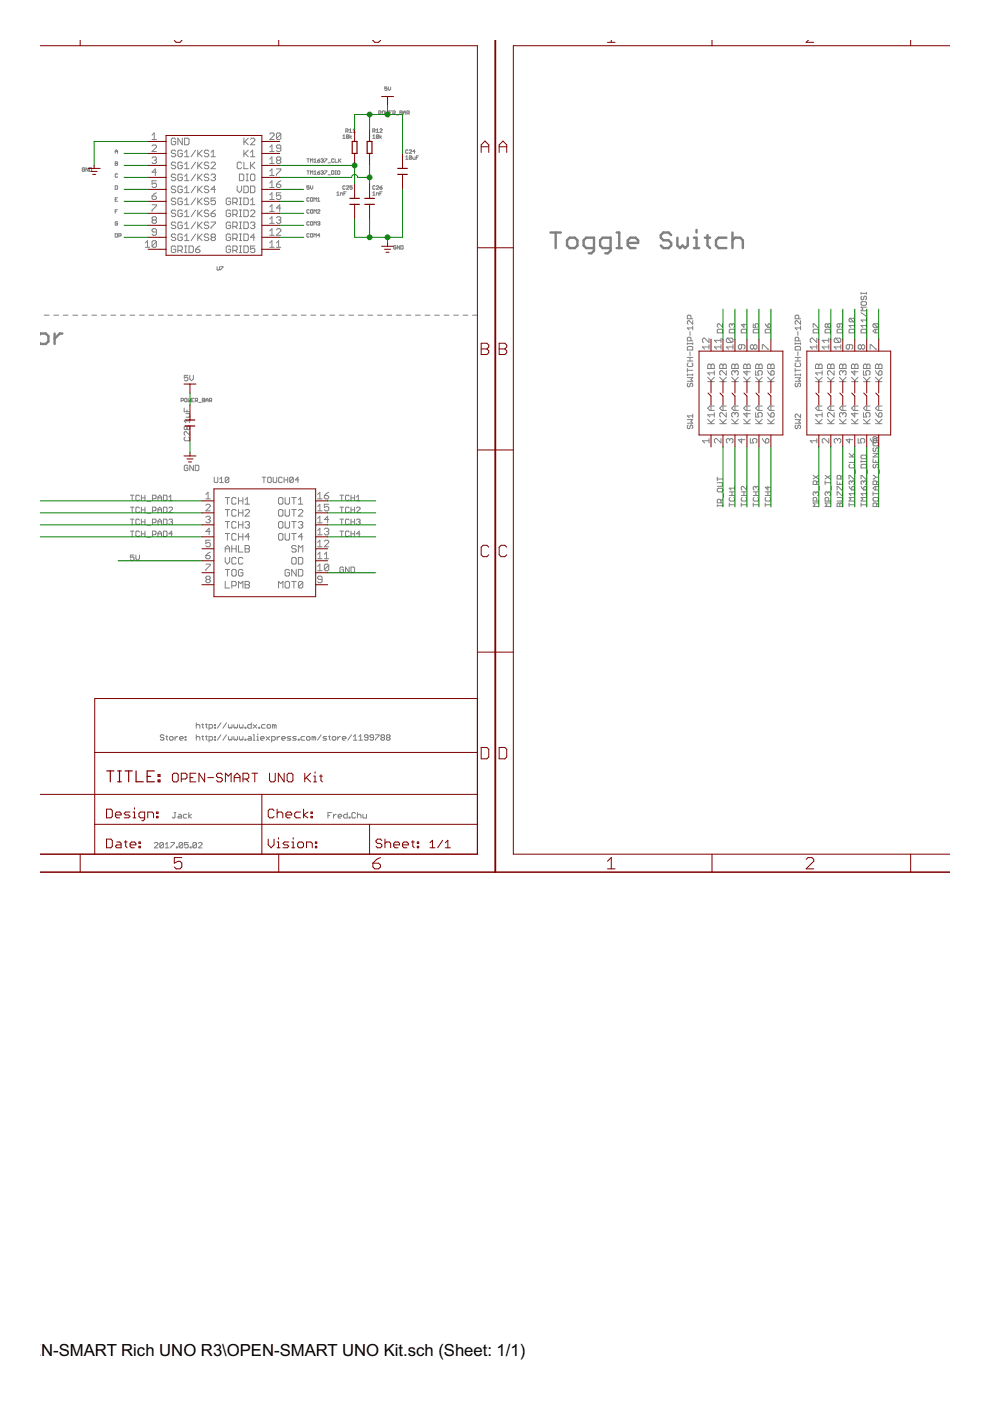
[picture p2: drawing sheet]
<svg xmlns="http://www.w3.org/2000/svg" width="210mm" height="297mm" viewBox="0 0 210 297" stroke-linecap="round" stroke-linejoin="round" font-family="sans-serif">
<defs><g id="words">
<text font-size="4" x=".3" y="287.5">\OPEN-SMART Rich UNO R3\OPEN-SMART UNO Kit.sch (Sheet: 1/1)</text>
</g></defs>
<g fill="none" stroke="#808080" stroke-width=".21">
<path d="M82.1 18.4h-.5v.4l.2-.1 .3 .1-.1 .4-.4-.2M82.3 18.4v.5l.3 .3 .2-.3v-.5M17.9 35.7l-.1-.1-.4 .1 .2 .6 .3-.1v-.3h-.2M18.7 35.6v.7l-.5-.7v.7M18.9 35.6l.5 .1-.1 .6h-.4zM24.4 32.1h.5M24.4 34.7h.4M24.4 39.4l.5 .1-.1 .6h-.4zM24.4 32.5v-.5l.3-.2 .2 .2v.5M24.4 34.3l.5 .1-.1 .7h-.4zM24.9 37l-.1-.1-.4 .1 .2 .6 .3-.1M32.2 28.7l.5-.5v1.4"/>
<path d="M32.2 29.6h1M32.2 31l.3-.3h.4l.3 .3v.2l-1 .9h1M32.2 33.5l.3-.2h.4l.3 .2-.3 .5M32.7 34h.2M32.9 34l.3 .2-.3 .5h-.4l-.3-.3M33.2 38.3h-1v.8l.5-.3 .5 .3v.4l-.3 .3h-.4l-.3-.3M33.2 36.5h-1l.7-.7v1.4M37.3 29.5l-.3-.2h-.4l-.3 .2v1l.3 .2h.4l.3-.2v-.5h-.5M37.3 32.1l-.3-.3h-.4l-.3 .3 .3 .4h.4l.3 .3-.3 .4h-.4l-.3-.2M37.3 34.6l-.3-.2h-.4l-.3 .2 .3 .5h.4l.3 .2-.3 .5h-.4l-.3-.3M37.3 37.1l-.3-.2h-.4l-.3 .2 .3 .5h.4l.3 .2-.3 .5h-.4l-.3-.2M37.3 39.7l-.3-.2h-.4l-.3 .2 .3 .5h.4l.3 .2-.3 .5h-.4l-.3-.3"/>
<path d="M38.7 29.3v1.4l-1-1.4v1.4M38.7 32.1l-.3-.3h-.4l-.3 .3v.9l.3 .2h.4l.3-.2v-.5h-.5M38.7 34.6l-.3-.2h-.4l-.3 .2v.9l.3 .3h.4l.3-.3v-.4h-.5M38.7 37.1l-.3-.2h-.4l-.3 .2v1l.3 .2h.4l.3-.2v-.5h-.5M38.7 39.7l-.3-.2h-.4l-.3 .2v.9l.3 .3h.4l.3-.3v-.4h-.5M39.1 29.3h.7l.3 .2v1l-.3 .2h-.7zM39.1 33.2h1M39.1 32.3l.5-.5v1.4M39.1 34.8l.5-.4v1.4M39.1 37.4l.5-.5v1.4M39.1 39.9l.5-.4v1.4M39.1 35.8h1"/>
<path d="M39.1 38.3h1M41.5 31.8l-1 1.4M41.5 34.4l-1 1.4M41.5 36.9l-1 1.4M41.5 39.5l-1 1.4M41.9 31.8v1.4M41.9 34.4v1.4M41.9 36.9v1.4M41.9 39.5v1.4M42.2 37.6l.7 .7M42.2 32.5l.7 .7M42.2 35.1l.7 .7"/>
<path d="M42.9 31.8l-1 1M42.9 34.4l-1 .9M42.9 36.9l-1 .9M42.9 39.5l-1 .9M44.3 34.6l-.3-.2h-.4l-.3 .4 .3 .3h.4l.3 .4-.3 .3h-.4l-.3-.3M44.3 32.1l-.3-.3h-.4l-.3 .5 .3 .2h.4l.3 .5-.3 .2h-.4l-.3-.2M44.3 39.7l-.3-.2h-.4l-.3 .4 .3 .3h.4l.3 .4-.3 .3h-.4l-.3-.3M44.3 37.1l-.3-.2h-.4l-.3 .5 .3 .2h.4l.3 .5-.3 .2h-.4l-.3-.2M44.7 34.6l.3-.2h.4l.3 .2v.2l-1 1h1M44.7 37.1l.3-.2h.4l.3 .2-.3 .5M44.7 33.2h1M44.7 32.3l.5-.5v1.4"/>
<path d="M45.2 37.6h.2M45.4 37.6l.3 .2-.3 .5h-.4l-.3-.2M50.3 39.5v.9l.5 .5 .4-.5v-.9M50.8 36.9h.7l.2 .2v1l-.2 .2h-.7zM51.2 34.6l-.2-.2h-.5l-.2 .2v.9l.2 .3h.5l.2-.3M51.7 34.4v1.4h.9M51.7 39.5h.7l.2 .2v.9l-.2 .3h-.7zM51.7 29.3v1.4M51.7 31.8v1.4M51.9 32.5l.7 .7M51.9 30l.7 .7M52.2 36.9h.4"/>
<path d="M52.2 38.3h.4M52.4 36.9v1.4M52.6 31.8l-.9 1M52.6 29.3l-.9 .9M53.1 29.5l.2-.2h.5l.2 .2v.3l-.9 .9h.9M53.1 33.2h.9M53.1 39.5h.7l.2 .2v.9l-.2 .3h-.7zM53.1 32.3l.5-.5v1.4M53.1 34.4v1.4M53.3 36.9h.5l.2 .2v1l-.2 .2h-.5l-.2-.2v-1zM53.3 35.1l.7 .7M54 34.4l-.9 .9"/>
<path d="M57.2 28.4l.2-.2h.5l.2 .2v.3l-.9 .9h.9M57.2 32.1h.9M57.2 34.7h.9M57.2 39.8h.9M57.2 31.2l.5-.5v1.4M57.2 33.7l.5-.4v1.4M57.2 36.3l.5-.5v1.4M57.2 38.8l.5-.5v1.5M57.2 37.2h.9M58.6 39.1h.7l.2 .4-.2 .3h-.5l-.2-.3zM58.6 35.8h.9v.2l-.9 1v.2M58.8 34l-.2-.3 .2-.4h.5l.2 .2-.2 .5"/>
<path d="M58.8 34h.5M58.8 34l-.2 .2 .2 .5h.5l.2-.3-.2-.4M59.5 28.4v1l-.2 .2h-.5l-.2-.2M59.5 31.4h-.7l-.2-.2 .2-.5h.5l.2 .3v.9l-.2 .2h-.5l-.2-.2M59.5 28.4l-.9 1M59.5 28.4l-.2-.2h-.5l-.2 .2v1M59.5 38.3l-.9 .8M65.1 33.7h.5M65.1 36.2h.5M65.3 33.7v.7M65.3 36.2v.8M65.6 39.4h-.5v.4l.2-.2 .3 .2-.2 .3-.3-.1"/>
<path d="M65.8 34.4v-.7l.3 .2 .2-.2v.7M65.8 37v-.8l.3 .2 .2-.2v.8M65.8 39.4v.5l.3 .2 .2-.2v-.5M66.6 34.4h.5M66.6 33.9l.2-.2v.7M66.6 36.4l.2-.2v.8M66.6 37h.5M67.3 34h.4l.1 .3-.4 .1zM67.3 36.6h.4l.1 .2-.4 .2zM67.8 33.7l-.5 .3M67.8 36.2l-.5 .4M68.1 33.8l.3-.1 .2 .1-.2 .2"/>
<path d="M68.1 36.3l.3-.1 .2 .1-.2 .3M68.3 34h.1M68.3 36.6h.1M68.4 34l.2 .2-.2 .2-.3-.1M68.4 36.6l.2 .1-.2 .3-.3-.2M68.8 33.7h.5l-.5 .7M68.8 36.2h.5l-.5 .8M69.6 34.5h.5M69.6 37.1h.5M70.3 36.2l.5 .1-.1 .7h-.4zM70.8 33.8l-.1-.1-.4 .1 .1 .6 .4-.1M71.1 33.7v.7h.4"/>
<path d="M71.1 36.2h.2M71.1 37h.2M71.2 36.2v.8M71.7 36.2l.4 .1-.2 .7-.3-.2zM71.8 33.7v.7M71.9 34l.4 .4M72.3 33.7l-.5 .5M72.7 28.8l.2-.2v.7M72.7 29.3h.5M73.2 39.5l-.1-.1-.4 .1 .1 .6 .4-.1M73.3 27.8l.5-.1-.1-.4h-.4v.8M73.4 39.5l.2-.1 .3 .1-.5 .6h.5"/>
<path d="M73.6 27.8l.2 .3M73.9 28.7l-.1 .6-.4-.1M73.9 28.7l-.3-.1-.2 .6M73.9 28.7l-.5 .5M74.1 27.6l.2-.3v.8M74.1 28.1h.5M74.2 28.6v.7M74.5 28.8l-.3 .3 .3 .2M74.7 39.4h-.5v.4l.2-.2 .3 .2-.2 .3-.3-.1M74.8 28.1h.5M74.8 27.6l.3-.3v.8M79 29.3h.5"/>
<path d="M79 28.8l.3-.2v.7M79 27.8l.5-.1-.1-.4h-.4v.8M79.3 27.8l.2 .3M79.5 39.5l-.1-.1-.4 .1v.5l.2 .1 .3-.1M79.8 39.5l.1-.1 .4 .1-.5 .6h.5M79.8 27.6l.2-.3v.8M79.8 28.1h.5M80.3 28.7l-.1 .6-.4-.1M80.3 28.7l-.4-.1-.1 .6M80.3 28.7l-.5 .5M80.3 24l.5-.1-.1-.4h-.4v.8M80.5 28.6v.7"/>
<path d="M80.5 39.8h.4l.1 .2-.3 .1zM80.5 27.5l.2-.2 .3 .2-.5 .6h.5M80.9 28.8l-.4 .3 .4 .2M81 39.4l-.5 .4M81.2 23.5l.4 .1-.2 .7-.3-.2zM81.8 23.5v.8l.3-.3 .2 .3v-.8M82.5 23.9h.3M83 23.5h-.5v.8h.5M83.3 24l.5-.1-.1-.4h-.4v.8M83.5 24l.3 .3M84.1 24.4h.4M84.8 23.5l.5 .1-.1 .7h-.4z"/>
<path d="M84.8 23.9h.4M85.6 23.9h.4M85.6 24.3v-.6l.2-.2 .2 .2v.6M86 33.3l.3-.3v.8M86 33.8h.5M86.3 24h.4l.1-.4-.5-.1v.8M86.5 31.9l-.1-.1-.4 .1v.5l.1 .1 .4-.1M86.6 24l.2 .3M86.8 31.9l.1-.1 .4 .1-.5 .6h.5M87.3 33.2l-.2 .6-.3-.1M87.3 33.2l-.4-.2-.1 .7M87.3 33.2l-.5 .5"/>
<path d="M87.5 33.3l.2 .5h.3v-.5M88 32.1h-.5l.4-.3v.7M88.3 33.4h.2M88.8 33h-.5v.8M24.4 42.3h.3M24.4 44.8h.3M24.4 49.6l.5 .1-.1 .6h-.4zM24.9 41.9h-.5v.8h.5M24.9 44.5h-.5v.7M24.9 47.1h-.5v.5l.4 .1 .1-.3h-.2M25.2 50h.3l.2-.3-.5-.1v.7M30.8 51.5l.5-.5v1.4"/>
<path d="M30.8 52.4h.9M32.2 41.6h.7l.3 .5-.3 .2h-.4l-.3-.2zM32.2 43.4h1v.2l-1 1v.2M32.5 46.7l-.3-.3 .3-.4h.4l.3 .2-.3 .5M32.5 46.7l-.3 .2 .3 .4h.4l.3-.2-.3-.4M32.5 46.7h.4M33.2 49.2h-.7l-.3-.2 .3-.5h.4l.3 .2v1l-.3 .2h-.4l-.3-.2M33.2 51.3v.9l-.3 .2h-.4l-.3-.2M33.2 51.3l-.3-.3h-.4l-.3 .3v.9M33.2 40.9l-1 .7M33.2 51.3l-1 .9M37.3 42.2l-.3-.2h-.4l-.3 .2 .3 .5h.4l.3 .2-.3 .5h-.4l-.3-.2"/>
<path d="M37.3 44.8l-.3-.3h-.4l-.3 .3 .3 .4h.4l.3 .3-.3 .4h-.4l-.3-.2M37.3 47.3l-.3-.2h-.4l-.3 .2 .3 .5h.4l.3 .2-.3 .5h-.4l-.3-.3M37.3 49.8l-.3-.2h-.4l-.3 .2 .3 .5h.4l.3 .2-.3 .5h-.4l-.3-.2M37.3 52.4l-.3-.2h-.4l-.3 .2v.9l.3 .3h.4l.3-.3v-.4h-.5M37.7 53.1h.7l.3-.2v-.5l-.3-.2h-.7v1.4M38.2 53.1l.5 .5M38.7 42.2l-.3-.2h-.4l-.3 .2v1l.3 .2h.4l.3-.2v-.5h-.5M38.7 44.8l-.3-.3h-.4l-.3 .3v.9l.3 .2h.4l.3-.2v-.5h-.5M38.7 47.3l-.3-.2h-.4l-.3 .2v.9l.3 .3h.4l.3-.3v-.4h-.5M38.7 49.8l-.3-.2h-.4l-.3 .2v1l.3 .2h.4l.3-.2v-.5h-.5M39.1 42.5l.5-.5v1.4M39.1 45l.5-.5v1.4"/>
<path d="M39.1 47.5l.5-.4v1.4M39.1 50.1l.5-.5v1.4M39.1 40.9h1M39.1 43.4h1M39.1 45.9h1M39.1 48.5h1M39.1 51h1M39.1 52.2h.5M39.1 53.6h.5M39.4 52.2v1.4M40.1 52.2h.7l.2 .2v.9l-.2 .3h-.7zM41.5 42l-1 1.4"/>
<path d="M41.5 44.5l-1 1.4M41.5 47.1l-1 1.4M41.5 49.6l-1 1.4M41.5 52.9h.7l.2 .4-.2 .3h-.5l-.2-.3zM41.9 42v1.4M41.9 44.5v1.4M41.9 47.1v1.4M41.9 49.6v1.4M42.2 40.2l.7 .7M42.2 42.7l.7 .7M42.2 45.2l.7 .7M42.2 47.8l.7 .7"/>
<path d="M42.2 50.3l.7 .7M42.4 52.2l-.9 .7M42.9 42l-1 .9M42.9 44.5l-1 1M42.9 47.1l-1 .9M42.9 49.6l-1 .9M44.3 42.2l-.3-.2h-.4l-.3 .5 .3 .2h.4l.3 .5-.3 .2h-.4l-.3-.2M44.3 44.8l-.3-.3h-.4l-.3 .5 .3 .2h.4l.3 .5-.3 .2h-.4l-.3-.2M44.3 47.3l-.3-.2h-.4l-.3 .4 .3 .3h.4l.3 .4-.3 .3h-.4l-.3-.3M44.3 49.8l-.3-.2h-.4l-.3 .5 .3 .2h.4l.3 .5-.3 .2h-.4l-.3-.2M44.7 45.2h.7l.3 .5-.3 .2h-.4l-.3-.2zM44.7 47.1h1v.2l-1 .9v.3"/>
<path d="M45 50.3l-.3-.2 .3-.5h.4l.3 .2-.3 .5M45 50.3l-.3 .2 .3 .5h.4l.3-.2-.3-.5M45 50.3h.4M45.7 42h-1v.7l.7-.2 .3 .2v.5l-.3 .2h-.4l-.3-.2M45.7 40.2h-1l.7-.7v1.4M45.7 44.5l-1 .7M46 56.5v.6l.1 .2 .4-.2v-.6M46.8 56.5h.5l-.5 .8M48.9 42.2l-.2-.2h-.5l-.2 .2v1l.2 .2h.5l.2-.2v-.5h-.5M48.9 44.8l-.2-.3h-.5l-.2 .3v.9l.2 .2h.5l.2-.2v-.5h-.5M48.9 49.8l-.2-.2h-.5l-.2 .2v1l.2 .2h.5l.2-.2v-.5h-.5M48.9 47.3l-.2-.2h-.5l-.2 .2v.9l.2 .3h.5l.2-.3v-.4h-.5"/>
<path d="M48.9 52.4l-.2-.2h-.5l-.2 .2v.9l.2 .3h.5l.2-.3v-.4h-.5M49.4 53.1h.7l.2-.2v-.5l-.2-.2h-.7v1.4M49.4 42.9h.7l.2-.2v-.5l-.2-.2h-.7v1.4M49.4 48h.7l.2-.2v-.5l-.2-.2h-.7v1.4M49.4 45.5h.7l.2-.3v-.4l-.2-.3h-.7v1.4M49.4 50.5h.7l.2-.2v-.5l-.2-.2h-.7v1.4M49.8 53.1l.5 .5M49.8 50.5l.5 .5M49.8 48l.5 .5M49.8 45.5l.5 .4M49.8 42.9l.5 .5M50.8 42h.4"/>
<path d="M50.8 43.4h.4M50.8 44.5h.4M50.8 45.9h.4M50.8 47.1h.4M50.8 48.5h.4M50.8 49.6h.4M50.8 51h.4M50.8 52.2h.4M50.8 53.6h.4M51 42v1.4M51 44.5v1.4M51 47.1v1.4"/>
<path d="M51 49.6v1.4M51 52.2v1.4M51.7 47.1h.7l.2 .2v.9l-.2 .3h-.7zM51.7 44.5h.7l.2 .3v.9l-.2 .2h-.7zM51.7 49.6h.7l.2 .2v1l-.2 .2h-.7zM51.7 42h.7l.2 .2v1l-.2 .2h-.7zM51.7 52.2h.7l.2 .2v.9l-.2 .3h-.7zM53.1 43.4h.9M53.1 44.8l.2-.3h.5l.2 .3v.2l-.9 .9h.9M53.1 47.3l.2-.2h.5l.2 .2-.2 .5M53.1 42.5l.5-.5v1.4M53.6 47.8h.2"/>
<path d="M53.8 47.8l.2 .2-.2 .5h-.5l-.2-.3M54 50.3h-.9l.7-.7v1.4M54 52.2h-.9v.7l.5-.3 .4 .3v.4l-.2 .3h-.5l-.2-.3M57.2 42.3h.9M57.2 47.3h.9M57.2 49.9h.9M57.2 52.4h.9M57.2 51.5l.5-.5v1.4M57.2 41.3l.5-.4v1.4M57.2 43.9l.5-.5v1.4M57.2 46.4l.5-.4v1.3M57.2 49l.5-.5v1.4"/>
<path d="M57.2 44.8h.9M58.6 46.2l.2-.2h.5l.2 .2-.2 .5M58.6 48.7l.2-.2h.5l.2 .2v.3l-.9 .9h.9M58.6 52.4h.9M58.6 51.5l.5-.5v1.4M59.1 46.7h.2M59.3 46.7l.2 .2-.2 .4h-.5l-.2-.2M59.5 44.1h-.9l.7-.7v1.4M59.5 40.9h-.9v.7l.5-.3 .4 .3v.5l-.2 .2h-.5l-.2-.2M65.6 42h-.5v.5l.1 .2 .4-.2M65.6 44.6h-.5v.5l.1 .1 .4-.1M65.6 47.1h-.5v.5h.5"/>
<path d="M65.6 49.7h-.5v.5h.5M65.8 42h.5l-.1 .7-.4-.2zM65.8 44.6h.5l-.1 .6-.4-.1zM65.8 49.7h.5l-.1 .6-.4-.1zM65.9 47l.4 .1-.1 .6-.4-.1zM66.6 42.7v-.8l.2 .3 .3-.3v.8M66.6 45.2v-.7l.2 .2 .3-.2v.7M66.6 47.7v-.7l.2 .2 .3-.2v.7M66.6 50.3v-.7l.2 .2 .3-.2v.7M67.3 42.7h.5M67.3 44.6h.5l-.5 .6h.5M67.3 47.1l.4-.1 .1 .1-.1 .3"/>
<path d="M67.3 42.2l.3-.3v.8M67.6 47.4h.1M67.7 47.4l.1 .1-.1 .2-.4-.1M67.8 49.9h-.5l.4-.3v.7M71.4 40.9l.3-.2v.7M71.4 41.4h.5M72.2 41.4v-.5l.5 .1v.4M72.9 41h.3M73.4 40.7h-.5v.7M79 40.9l.3-.2v.7M79 41.4h.5M79.8 41.4v-.5l.5 .1v.4"/>
<path d="M80.5 41h.3M81 40.7h-.5v.7M84 52.2h-.5l.1 .6 .4-.1v-.2h-.3M84.7 52.1v.7l-.5-.7v.7M85 52.1l.5 .1-.2 .6h-.3zM9.4 66.8h1M11.4 66.8h1M13.4 66.8h1M15.4 66.8h1.1M17.5 66.8h1M19.5 66.8h1M21.5 66.8h1"/>
<path d="M23.5 66.8h1M25.5 66.8h1M27.6 66.8h1M29.6 66.8h1M31.6 66.8h1M33.6 66.8h1M35.6 66.8h1M37.6 66.8h1.1M39.7 66.8h1M39.8 79.6h-.7v.6l.4-.2 .3 .2v.3l-.2 .2h-.3l-.2-.2M40.2 79.6v.7l.4 .4 .4-.4v-.7M41.7 66.8h1"/>
<path d="M43.7 66.8h1M45.7 66.8h1M47.7 66.8h1M49.7 66.8h1.1M51.8 66.8h1M53.8 66.8h1M55.8 66.8h1M57.8 66.8h1M59.8 66.8h1.1M61.9 66.8h1M63.9 66.8h1M65.9 66.8h1"/>
<path d="M67.9 66.8h1M69.9 66.8h1.1M71.9 66.8h1.1M74 66.8h1M76 66.8h1M78 66.8h1M80 66.8h1M82 66.8h1.1M84.1 66.8h1M86.1 66.8h1M88.1 66.8h1M90.1 66.8h1"/>
<path d="M92.1 66.8h1.1M94.1 66.8h1.1M96.2 66.8h1M98.2 66.8h1M100.2 66.8h1M145.7 72.7v.3M145.7 78.1v.8M145.7 79.3v.4M145.7 79.5h1.2M145.7 78.5h1.2M145.7 76.5h1.2M145.7 75.8h1.2"/>
<path d="M145.7 72.9h1.2M145.9 73.4h.8l.2 .2v.6h-1.2v-.6zM145.9 77l-.2 .2v.3l.2 .2h.8l.2-.2v-.3l-.2-.2M146.3 70.3v.8M146.3 74.6v.8M146.3 75.8v.7M146.5 67.6v-.6l-.2-.2h-.4l-.2 .2v.6h1.2M146.5 72.3v-.6l-.2-.2h-.4l-.2 .2v.6h1.2M146.9 68v.7l-.8-.7-.4 .2v.4l.2 .1M146.9 69.2v.7M146.9 72.7v.3M146.9 79.3v.4"/>
<path d="M146.9 69.5h-1.2l.4 .4M150.1 77.4l.2-.2 .4 .2 .5-.2 .2 .2v.7h-1.3zM150.1 80l.9 .9M150.3 71.7v.9l-.9-.9-.5 .2v.5l.3 .2M150.3 73.1v.9M150.3 73.6h-1.4l.5 .4M150.7 77.4v.7M151.4 78.6v.9M151.4 80l-.7 .7M151.4 79.1h-1.3l.4 .4M152.3 69.8h.7l.2 .2v.6h-1.1v-.6zM152.6 77.4l.2-.2 .5 .2 .5-.2 .2 .2v.7h-1.4z"/>
<path d="M152.6 80l.9 .9M152.9 71.7v.9M152.9 73.1v.9M152.9 73.6h-1.4l.4 .4M152.9 72.2h-1.4l.4 .4M153.2 68.6v.8l-.7-.8h-.2l-.2 .2v.4l.2 .2M153.3 77.4v.7M154 78.6v.9l-.9-.9-.5 .2v.5l.2 .2M154 80l-.7 .7M154.2 71.7l-.2 .2v.5l.2 .2h1M154.2 71.7h1l.2 .2v.5l-.2 .2M154.2 71.7l1 .9"/>
<path d="M154.8 69.8h.8l.2 .2v.6h-1.2v-.6zM155.1 77.4l.3-.2 .4 .2 .5-.2 .2 .2v.7h-1.4zM155.1 80l1 .9M155.2 68.8l-.2-.2-.4 .2v.4l.2 .2M155.2 68.8l.2-.2 .4 .2v.4l-.2 .2M155.2 68.8v.2M155.4 73.1v.9M155.4 73.6h-1.4l.5 .4M155.8 78.8l-.2-.2-.5 .2v.5l.3 .2M155.8 77.4v.7M155.8 78.8v.3M155.8 78.8l.3-.2 .4 .2v.5l-.2 .2"/>
<path d="M156.5 80l-.7 .7M157.2 73.1v.7l-.2 .2-.5-.2v-.5l.3-.2h.9l.2 .2v.5l-.2 .2M157.4 69.8h.7l.2 .2v.6h-1.1v-.6zM157.7 77.4l.2-.2 .5 .2 .4-.2 .3 .2v.7h-1.4zM157.7 80l.9 .9M157.7 68.6v.8l-.5-.6h1.1M158.4 77.4v.7M158.4 78.6v.9l-.7-.7h1.4M159.1 80l-.7 .7M159.7 68.6v.8h.6l-.2-.6 .2-.2h.4l.1 .2v.4l-.1 .2M159.8 73.3l-.2-.2-.5 .2v.5l.2 .2 .5-.2M159.8 73.3l.2-.2 .5 .2v.5l-.2 .2-.5-.2"/>
<path d="M159.8 73.3v.5M159.9 69.8h.8l.1 .2v.6h-1.1v-.6zM160.2 77.4l.2-.2 .5 .2 .5-.2 .2 .2v.7h-1.4zM160.2 78.6v.9h.7l-.2-.4 .2-.5h.5l.2 .2v.5l-.2 .2M160.2 80l.9 .9M160.9 77.4v.7M161.6 80l-.7 .7M161.6 74v-.9h.3l.9 .9h.2M162.2 68.6l.6 .8M162.4 69.8h.8l.2 .2v.6h-1.2v-.6zM162.8 77.4l.2-.2 .4 .2 .5-.2 .2 .2v.7h-1.3zM162.8 80l.9 .9"/>
<path d="M162.8 78.6l.6 .9M162.8 68.8l.4-.2 .2 .2v.4l-.2 .2h-.4zM163.4 78.8l.5-.2 .2 .2v.5l-.2 .2h-.5zM163.4 77.4v.7M164.1 80l-.7 .7M168.6 79.5h1.1M168.6 78.5h1.1M168.6 76.5h1.1M168.6 75.8h1.1M168.6 73.6l.2-.2h.7l.2 .2v.6h-1.1zM168.6 72.9h1.1M168.6 72.7v.3"/>
<path d="M168.6 78.1v.8M168.6 79.3v.4M168.8 77l-.2 .2v.3l.2 .2h.7l.2-.2v-.3l-.2-.2M169.2 70.3v.8M169.2 74.6v.8M169.2 75.8v.7M169.4 67.6v-.6l-.2-.2h-.4l-.2 .2v.6h1.1M169.4 72.3v-.6l-.2-.2h-.4l-.2 .2v.6h1.1M169.7 69.5h-1.1l.4 .4M169.7 68v.7l-.7-.7-.4 .2v.4l.2 .1M169.7 69.2v.7M169.7 72.7v.3"/>
<path d="M169.7 79.3v.4M172.4 69.4v-.8l1.1 .8M172.6 69.8h.8l.1 .2v.6h-1.1v-.6zM172.9 77.4l.2-.2 .5 .2 .5-.2 .2 .2v.7h-1.4zM172.9 80l.9 .9M173.2 73.6h-1.4l.5 .4M173.2 71.7v.9l-.9-.9-.5 .2v.5l.2 .2M173.2 73.1v.9M173.6 77.4v.7M174.3 79.1h-1.4l.5 .4M174.3 78.6v.9M174.3 80l-.7 .7"/>
<path d="M175.1 69.8h.8l.2 .2v.6h-1.2v-.6zM175.5 77.4l.2-.2 .4 .2 .5-.2 .2 .2v.7h-1.3zM175.5 80l.9 .9M175.5 68.8l-.2-.2-.4 .2v.4l.2 .2 .4-.2M175.5 68.8l.2-.2 .4 .2v.4l-.2 .2-.4-.2M175.5 68.8v.4M175.7 73.6h-1.4l.5 .4M175.7 72.2h-1.4l.5 .4M175.7 71.7v.9M175.7 73.1v.9M176.1 77.4v.7M176.8 78.6v.9l-.9-.9-.4 .2v.5l.2 .2"/>
<path d="M176.8 80l-.7 .7M177.1 71.7l-.2 .2v.5l.2 .2h.9M177.1 71.7h.9l.3 .2v.5l-.3 .2M177.1 71.7l.9 .9M177.7 69.8h.7l.2 .2v.6h-1.1v-.6zM178 77.4l.2-.2 .5 .2 .5-.2 .2 .2v.7h-1.4zM178 80l.9 .9M178.1 68.6v.6l-.2 .2-.4-.2v-.4l.2-.2h.7l.2 .2v.4l-.2 .2M178.3 73.6h-1.4l.4 .4M178.3 73.1v.9M178.7 78.8l-.2-.2-.5 .2v.5l.2 .2M178.7 78.8l.2-.2 .5 .2v.5l-.2 .2"/>
<path d="M178.7 77.4v.7M178.7 78.8v.3M179.4 80l-.7 .7M180.1 73.1v.7l-.2 .2-.5-.2v-.5l.2-.2h1l.2 .2v.5l-.2 .2M180.2 69.8h.8l.2 .2v.6h-1.2v-.6zM180.2 67.5l-.2 .2v.4l.2 .1h.8M180.2 67.5h.8l.2 .2v.4l-.2 .1M180.2 67.5l.8 .7M180.5 77.4l.3-.2 .4 .2 .5-.2 .2 .2v.7h-1.4zM180.5 80l1 .9M181.2 68.6v.8M181.2 69h-1.2l.4 .4"/>
<path d="M181.2 78.6v.9l-.7-.7h1.4M181.2 77.4v.7M181.9 80l-.7 .7M182.6 64.2l.2-.2h.7l.2 .2v.3l-.2 .2h-.7l-.2-.2zM182.6 62v.4M182.6 66.3l1.1 .8M182.6 62.2h1.1M182.6 73.3l-.2-.2-.5 .2v.5l.3 .2 .4-.2M182.6 73.3l.3-.2 .4 .2v.5l-.2 .2-.5-.2M182.6 73.3v.5M182.8 62.8l-.2 .2v.4l.2 .2 .3-.2v-.4l.2-.2 .4 .2v.4l-.2 .2M182.8 69.8h.7l.2 .2v.6h-1.1v-.6z"/>
<path d="M183.1 78.6v.9h.7l-.3-.4 .3-.5h.4l.3 .2v.5l-.3 .2M183.1 77.4l.2-.2 .5 .2 .4-.2 .3 .2v.7h-1.4zM183.1 80l.9 .9M183.7 62v.4M183.7 67.5v.7M183.7 68.6v.8M183.7 69h-1.1l.3 .4M183.7 67.9h-1.1l.3 .3M183.7 65.1h-1.1l.3 .4-.3 .4h1.1M183.8 77.4v.7M184.5 80l-.7 .7M184.5 74v-.9h.2l1 .9h.2"/>
<path d="M185.3 68.6h.8l.1 .2v.4l-.1 .2M185.3 68.6l-.2 .2v.4l.2 .2h.8M185.3 68.6l.8 .8M185.6 77.4l.2-.2 .5 .2 .5-.2 .2 .2v.7h-1.4zM185.6 80l.9 .9M185.6 78.6l.7 .9M185.7 69.8v.8M186.2 69.8h-.7l-.4 .4 .4 .4h.7M186.3 78.8l.5-.2 .2 .2v.5l-.2 .2h-.5zM186.3 77.4v.7M187 80l-.7 .7M38.4 85h.4l.1-.4-.5-.1v.7"/>
<path d="M39.1 86.5v.8h1.1M39.2 84.6l.1-.1 .3 .1-.1 .6-.3-.1zM39.2 92.7l-.1 .2v.3l.1 .3h.8l.2-.3v-.3l-.2-.2M39.4 87.7h.8v.6l-.2 .2h-.6M39.6 90.5l.2-.2 .4 .2v.4l-.2 .2-.4-.2M39.6 90.5l-.2-.2-.3 .2v.4l.1 .2 .4-.2M39.6 86.9v.4M39.6 90.5v.4M39.8 98.8l-.2-.2h-.3l-.2 .2v.8l.2 .2h.3l.2-.2v-.4h-.3M39.9 84.5v.7l.3-.2 .2 .2v-.7M40.2 89.2h-1.1l.3 .4M40.2 88.9v.7"/>
<path d="M40.2 91.5v.8l-.8-.8-.3 .2v.4l.1 .2M40.6 84.8h.3M41 98.6v1.2l-.8-1.2v1.2M41.1 84.5h-.5v.7h.5M41.4 85l.5-.2-.1-.3h-.4v.7M41.4 98.6h.6l.2 .2v.8l-.2 .2h-.6zM41.6 85l.3 .2M42.1 85.3h.5M42.9 84.5l.5 .1-.1 .6h-.4zM42.9 84.8h.4M43.6 84.8h.5M43.6 85.2v-.5l.3-.2 .2 .2v.5"/>
<path d="M44.4 85l.5-.2-.1-.3h-.4v.7M44.6 85l.3 .2M145.7 80.1h1.2l-.4 .4 .4 .3h-1.2M145.7 89h1.2l-.4 .3 .4 .4h-1.2M145.9 81.2l-.2 .2v.4l.2 .2 .4-.2v-.4l.2-.2 .4 .2v.4l-.2 .2M145.9 90.1l-.2 .2v.4l.2 .2 .4-.2v-.4l.2-.2 .4 .2v.4l-.2 .2M146.9 87.8v.8M146.9 88.2h-1.2l.4 .4M150.1 89.8h1.3M150.1 88.9l.9 .9M150.1 80.9h1.3M150.3 93.5h-1.4l.5 .4"/>
<path d="M150.3 93v.9M150.7 86.1v.9M151.4 88.9l-.7 .7M151.4 87.9h-1.3l.4 .5M151.4 87.5v.9M151.4 86.1h-.9l-.4 .5 .4 .4h.9M152.6 89.8h1.4M152.6 88.9l.9 .9M152.6 80.9h1.4M152.9 93v.9l-1-.9-.4 .2v.5l.2 .2M153.3 86.1v.9M154 86.1h-.9l-.5 .5 .5 .4h.9"/>
<path d="M154 87.5v.9l-.9-.9-.5 .2v.5l.2 .2M154 88.9l-.7 .7M154.7 93.2l-.2-.2-.5 .2v.5l.2 .2M154.7 93.2l.2-.2 .5 .2v.5l-.2 .2M154.7 93.2v.3M155.1 89.8h1.4M155.1 88.9l1 .9M155.1 80.9h1.4M155.8 87.7l-.2-.2-.5 .2v.5l.3 .2M155.8 87.7l.3-.2 .4 .2v.5l-.2 .2M155.8 86.1v.9M155.8 87.7v.2"/>
<path d="M156.5 86.1h-.9l-.5 .5 .5 .4h.9M156.5 88.9l-.7 .7M157.2 93v.9l-.7-.7h1.4M157.7 89.8h1.4M157.7 88.9l.9 .9M157.7 80.9h1.4M158.4 87.5v.9l-.7-.7h1.4M158.4 86.1v.9M159.1 86.1h-1l-.4 .5 .4 .4h1M159.1 88.9l-.7 .7M159.1 93v.9h.7l-.2-.4 .2-.5h.5l.2 .2v.5l-.2 .2M160.2 89.8h1.4"/>
<path d="M160.2 87.5v.9h.7l-.2-.5 .2-.4h.5l.2 .2v.5l-.2 .2M160.2 88.9l.9 .9M160.2 80.9h1.4M160.9 86.1v.9M161.6 86.1h-.9l-.5 .5 .5 .4h.9M161.6 88.9l-.7 .7M161.6 93l.7 .9M162.3 93.2l.5-.2 .2 .2v.5l-.2 .2h-.5zM162.8 89.8h1.3M162.8 88.9l.9 .9M162.8 87.5l.6 .9M162.8 80.9h1.3"/>
<path d="M163.4 87.7l.5-.2 .2 .2v.5l-.2 .2h-.5zM163.4 86.1v.9M164.1 86.1h-.9l-.4 .5 .4 .4h.9M164.1 88.9l-.7 .7M168.6 80.1h1.1l-.3 .4 .3 .3h-1.1M168.6 89h1.1l-.3 .3 .3 .4h-1.1M168.8 81.2l-.2 .2v.4l.2 .2 .4-.2v-.4l.2-.2 .3 .2v.4l-.2 .2M168.8 90.1l-.2 .2v.4l.2 .2 .4-.2v-.4l.2-.2 .3 .2v.4l-.2 .2M169.7 87.8v.8l-.7-.8h-.2l-.2 .2v.4l.2 .2M172.9 89.8h1.4M172.9 80.9h1.4M172.9 88.9l.9 .9"/>
<path d="M173.2 93.5h-1.4l.5 .4M173.2 93v.9M173.6 86.1v.9M174.3 87.9h-1.4l.5 .5M174.3 86.1h-.9l-.5 .5 .5 .4h.9M174.3 88.9l-.7 .7M174.3 87.5v.9M175.5 89.8h1.3M175.5 80.9h1.3M175.5 88.9l.9 .9M175.7 93v.9l-.9-.9-.5 .2v.5l.3 .2M176.1 86.1v.9"/>
<path d="M176.8 86.1h-.9l-.4 .5 .4 .4h.9M176.8 87.5v.9l-.9-.9-.4 .2v.5l.2 .2M176.8 88.9l-.7 .7M177.6 93.2l-.3-.2-.4 .2v.5l.2 .2M177.6 93.2l.2-.2 .5 .2v.5l-.3 .2M177.6 93.2v.3M178 89.8h1.4M178 80.9h1.4M178 88.9l.9 .9M178.7 87.7l-.2-.2-.5 .2v.5l.2 .2M178.7 87.7l.2-.2 .5 .2v.5l-.2 .2M178.7 86.1v.9"/>
<path d="M178.7 87.7v.2M179.4 86.1h-.9l-.5 .5 .5 .4h.9M179.4 88.9l-.7 .7M180 96.9h1.2M180 96.1l.8 .8M180.1 93v.9l-.7-.7h1.4M180.2 98.4l-.2 .2v.4l.2 .2h.8l.2-.2v-.4l-.2-.2M180.5 89.8h1.4M180.5 80.9h1.4M180.5 88.9l1 .9M181.2 97.3v.7h-1.2M181.2 96.1l-.6 .6"/>
<path d="M181.2 87.5v.9l-.7-.7h1.4M181.2 86.1v.9M181.4 99.6v.8M181.9 86.1h-.9l-.5 .5 .5 .4h.9M181.9 88.9l-.7 .7M181.9 93v.9h.7l-.2-.4 .2-.5h.5l.2 .2v.5l-.2 .2M182.6 98.6l.2-.2h.7l.2 .2v.6h-1.1zM182.6 97.7v.3M182.6 97.9h1.1M182.8 96.5h.7l.2 .2v.4l-.2 .2h-.7l-.2-.2v-.4zM183.1 89.8h1.4M183.1 87.5v.9h.7l-.3-.5 .3-.4h.4l.3 .2v.5l-.3 .2"/>
<path d="M183.1 80.9h1.4M183.1 88.9l.9 .9M183.7 97.7v.3M183.8 86.1v.9M183.9 99.6v.8M184.5 86.1h-1l-.4 .5 .4 .4h1M184.5 88.9l-.7 .7M184.5 93l.7 .9M185.1 97.3v.7h1.1v-.7M185.1 96.1h1.1l-1.1 .8h1.1M185.2 93.2l.5-.2 .2 .2v.5l-.2 .2h-.5zM185.3 98.4l-.2 .2v.4l.2 .2 .4-.2v-.4l.2-.2 .3 .2v.4l-.1 .2"/>
<path d="M185.3 94.9l-.2 .2v.4l.4 .2 .2-.2v-.4l.4-.2 .1 .2v.4l-.1 .2M185.3 93.8h.8l.1 .2v.3l-.1 .2h-.8l-.2-.2v-.3zM185.6 89.8h1.4M185.6 80.9h1.4M185.6 88.9l.9 .9M185.6 87.5l.7 .9M185.7 97.7v.3M185.9 93.4v-.6l-.2-.2h-.4l-.2 .2v.6h1.1M186.2 92.6l-.3 .4M186.3 87.7l.5-.2 .2 .2v.5l-.2 .2h-.5zM186.3 86.1v.9M186.4 99.6v.8"/>
<path d="M187 86.1h-.9l-.5 .5 .5 .4h.9M187 88.9l-.7 .7M27.6 112.6h.8M27.6 110.1h.8M27.6 107.5h.8M27.6 105h.8M28 105v1.1M28 107.5v1.2M28 110.1v1.1M28 112.6v1.1M28.4 117.7h-.8v.6l.4-.2 .4 .2v.3l-.2 .2h-.4l-.2-.2M28.8 117.7v.7l.4 .4 .4-.4v-.7"/>
<path d="M29.6 107.7l-.2-.2h-.4l-.2 .2v.8l.2 .2h.4l.2-.2M29.6 105.2l-.2-.2h-.4l-.2 .2v.7l.2 .2h.4l.2-.2M29.6 110.3l-.2-.2h-.4l-.2 .2v.7l.2 .2h.4l.2-.2M29.6 112.8l-.2-.2h-.4l-.2 .2v.8l.2 .1h.4l.2-.1M30 113.2h.7M30 110.6h.7M30 108.1h.7M30 105.6h.7M30 105v1.1M30 107.5v1.2M30 110.1v1.1M30 112.6v1.1"/>
<path d="M30.7 105v1.1M30.7 107.5v1.2M30.7 110.1v1.1M30.7 112.6v1.1M31.1 106.3h.8M31.1 108.9h.8M31.1 111.4h.8M31.1 113.9h.8M32.3 108.3h.6l.2-.2v-.4l-.2-.2h-.6v1.2M32.3 105.7h.6l.2-.1v-.4l-.2-.2h-.6v1.1M32.3 110.8h.6l.2-.2v-.3l-.2-.2h-.6v1.1M32.3 113.4h.6l.2-.2v-.4l-.2-.2h-.6v1.1"/>
<path d="M33.5 106.1v-.7l.4-.4 .3 .4v.7M33.5 108.7v-.8l.4-.4 .3 .4v.8M33.5 111.2v-.8l.4-.3 .3 .3v.8M33.5 113.7v-.7l.4-.4 .3 .4v.7M33.5 113.2h.7M33.5 110.6h.7M33.5 108.1h.7M33.5 105.6h.7M34.6 105h.6l.2 .2v.7l-.2 .2h-.6zM34.6 107.5h.6l.2 .2v.8l-.2 .2h-.6zM34.6 110.1h.6l.2 .2v.7l-.2 .2h-.6zM34.6 112.6h.6l.2 .2v.8l-.2 .1h-.6z"/>
<path d="M35.8 105.4l.4-.4v1.1M35.8 110.3l.2-.2h.4l.2 .2-.2 .3M35.8 107.7l.2-.2h.4l.2 .2v.2l-.8 .8h.8M35.8 106.1h.8M36.2 110.6h.2M36.4 110.6l.2 .2-.2 .4h-.4l-.2-.2M36.6 113.2h-.8l.6-.6v1.1M43.6 117.8h.7l.3 .4-.3 .3h-.4l-.3-.3zM43.6 119.6h1v.2l-1 1v.2M43.6 107.1l.3-.2h.4l.3 .2v.3l-1 .9h1M43.6 104.8l.5-.4v1.4M43.6 105.8h1"/>
<path d="M43.6 109.7l.3-.2h.4l.3 .2-.3 .5M44.1 110.2h.2M44.3 110.2l.3 .2-.3 .4h-.4l-.3-.2M44.6 114.5h-1v.7l.5-.2 .5 .2v.5l-.3 .2h-.4l-.3-.2M44.6 112.7h-1l.7-.7v1.4M44.6 117.1l-1 .7M45.4 101.2v.9l.2 .2h.4l.2-.2v-.9M46.6 102.3h.7M46.6 101.6l.4-.4v1.1M47.8 105.5h.9M47.8 108h.9M47.8 110.6h.9"/>
<path d="M47.8 113.1h.9M47.8 117.1v-1l.4-.4 .5 .4v1M47.8 118.2v.9l.4 .5 .5-.5v-.9M47.8 116.4h.9M48.2 105.5v1.4M48.2 108v1.4M48.2 110.6v1.4M48.2 113.1v1.4M48.5 101.4l-.2-.2h-.4l-.1 .2v.7M48.5 101.4v.7l-.2 .2h-.4l-.1-.2M48.5 101.4l-.7 .7M49.1 115.7v1.4"/>
<path d="M49.1 116.4h1M50.1 105.7l-.3-.2h-.4l-.3 .2v1l.3 .2h.4l.3-.2M50.1 108.3l-.3-.3h-.4l-.3 .3v.9l.3 .2h.4l.3-.2M50.1 110.8l-.3-.2h-.4l-.3 .2v.9l.3 .3h.4l.3-.3M50.1 113.3l-.3-.2h-.4l-.3 .2v1l.3 .2h.4l.3-.2M50.1 118.4l-.3-.2h-.4l-.3 .2v1l.3 .2h.4l.3-.2M50.1 115.7v1.4M50.6 105.5v1.4M50.6 108v1.4M50.6 110.6v1.4M50.6 113.1v1.4M50.6 115.7v1.4h.9"/>
<path d="M50.6 106.2h.9M50.6 108.7h.9M50.6 111.3h.9M50.6 113.8h.9M51.5 105.5v1.4M51.5 108v1.4M51.5 110.6v1.4M51.5 113.1v1.4M51.5 118.4l-.2-.2h-.5l-.2 .2v1l.2 .2h.5l.2-.2M52 115.7h.7l.2 .2-.2 .5 .2 .4-.2 .3h-.7zM52 106l.4-.5v1.4M52 106.9h.9"/>
<path d="M52 108.3l.2-.3h.5l.2 .3v.2l-.9 .9h.9M52 110.8l.2-.2h.5l.2 .2-.2 .5M52 116.4h.7M52.4 111.3h.3M52.7 111.3l.2 .2-.2 .5h-.5l-.2-.3M52.9 113.8h-.9l.7-.7v1.4M55.6 101.2h.7M56 101.2v1.1M56.7 101.4l.2-.2h.4l.2 .2v.7l-.2 .2h-.4l-.2-.2zM57.9 101.2v.9l.2 .2h.4l.2-.2v-.9M59.3 105.5h.5l.2 .2v1l-.2 .2h-.5l-.2-.2v-1zM59.3 108h.5l.2 .3v.9l-.2 .2h-.5l-.2-.2v-.9z"/>
<path d="M59.3 110.6h.5l.2 .2v.9l-.2 .3h-.5l-.2-.3v-.9zM59.3 113.1h.5l.2 .2v1l-.2 .2h-.5l-.2-.2v-1zM59.8 101.4l-.2-.2h-.3l-.2 .2v.7l.2 .2h.3l.2-.2M60.2 101.2v1.1M60.2 101.7h.8M60.5 105.5v1.2l.2 .2h.5l.2-.2v-1.2M60.5 108v1.2l.2 .2h.5l.2-.2v-1.2M60.5 110.6v1.1l.2 .3h.5l.2-.3v-1.1M60.5 113.1v1.2l.2 .2h.5l.2-.2v-1.2M61 101.2v1.1M61.8 105.5h1M61.8 118.4l.3-.2h.5l.2 .2v1l-.2 .2h-.5l-.3-.2z"/>
<path d="M61.8 108h1M61.8 110.6h1M61.8 113.1h1M62.2 101.4v.7l-.2 .2h-.4l-.2-.2M62.2 101.4l-.2-.2h-.4l-.2 .2v.7M62.2 101.4l-.8 .7M62.3 105.5v1.4M62.3 108v1.4M62.3 110.6v1.4M62.3 113.1v1.4M62.8 115.9l-.2-.2h-.5l-.3 .4 .3 .3h.5l.2 .4-.2 .3h-.5l-.3-.3M63.3 106.9h.9"/>
<path d="M63.3 108.3l.2-.3h.5l.2 .3v.2l-.9 .9h.9M63.3 110.8l.2-.2h.5l.2 .2-.2 .5M63.3 118.2h.7l.2 .2v1l-.2 .2h-.7zM63.3 117.1v-1.4l.4 .4 .5-.4v1.4M63.3 106l.4-.5v1.4M63.4 101.7h-.8l.6-.5v1.1M63.7 111.3h.3M64 111.3l.2 .2-.2 .5h-.5l-.2-.3M64.2 113.8h-.9l.7-.7v1.4M67.4 105.8h.9M67.4 108.3h.9M67.4 110.8h.9"/>
<path d="M67.4 115.9h.9M67.4 118.5h.9M67.4 107.4l.4-.5v1.4M67.4 109.9l.4-.4v1.3M67.4 104.8l.4-.4v1.4M67.4 112.5l.4-.5v1.4M67.4 115l.4-.5v1.4M67.4 117.5l.4-.4v1.4M67.4 113.4h.9M68.8 105.1h.7l.2 .4-.2 .3h-.5l-.2-.3zM68.8 114.8l.2-.3h.5l.2 .3v.2l-.9 .9h.9M68.8 118.5h.9"/>
<path d="M68.8 112.2l.2-.2h.5l.2 .2-.2 .5M68.8 117.5l.4-.4v1.4M69.2 112.7h.3M69.5 112.7l.2 .2-.2 .5h-.5l-.2-.2M69.7 106.9h-.9v.7l.4-.2 .5 .2v.5l-.2 .2h-.5l-.2-.2M69.7 110.2h-.9l.7-.7v1.3M69.7 119.8l-.2-.2h-.5l-.2 .2v1M69.7 119.8v1l-.2 .2h-.5l-.2-.2M69.7 119.8l-.9 1M69.7 104.4l-.9 .7M72.1 112.6h.7M72.1 110.1h.7"/>
<path d="M72.1 107.5h.7M72.1 105h.7M72.5 105v1.1M72.5 107.5v1.2M72.5 110.1v1.1M72.5 112.6v1.1M74 112.8l-.2-.2h-.4l-.1 .2v.8l.1 .1h.4l.2-.1M74 110.3l-.2-.2h-.4l-.1 .2v.7l.1 .2h.4l.2-.2M74 107.7l-.2-.2h-.4l-.1 .2v.8l.1 .2h.4l.2-.2M74 105.2l-.2-.2h-.4l-.1 .2v.7l.1 .2h.4l.2-.2M74.4 105v1.1M74.4 107.5v1.2"/>
<path d="M74.4 110.1v1.1M74.4 112.6v1.1M74.4 113.2h.8M74.4 110.6h.8M74.4 108.1h.8M74.4 105.6h.8M75.2 105v1.1M75.2 107.5v1.2M75.2 110.1v1.1M75.2 112.6v1.1M75.6 107.7l.2-.2h.4l.1 .2v.2l-.7 .8h.7M75.6 110.3l.2-.2h.4l.1 .2-.1 .3"/>
<path d="M75.6 105.4l.4-.4v1.1M75.6 106.1h.7M76 110.6h.2M76.2 110.6l.1 .2-.1 .4h-.4l-.2-.2M76.3 113.2h-.7l.6-.6v1.1M152.1 102.3h.9l.2 .2v.4l-.2 .2h-.9M152.1 101.6h1.1M152.1 103.7l.2-.2h.7l.2 .2v.4l-.2 .2h-.7l-.2-.2zM152.1 101.2v.7M152.1 107v.4M152.1 107.2h1.1M152.8 106.6v-.6l-.1-.1h-.4l-.2 .1v.6h1.1"/>
<path d="M153.2 107v.4M153.2 105.9l-.4 .3M153.4 104.7v.8M154.6 105.1h1.2M154.6 107h1.2M154.6 106.6v.8M154.6 104.3h1.2M154.8 105.5l-.2 .2v.3l.2 .2h.8l.2-.2v-.3l-.2-.2M155.2 104.3v.8M155.8 103.1v.8M155.8 103.5h-1.2l.4 .4M157.2 105.1h1.1"/>
<path d="M157.2 107h1.1M157.2 106.6v.8M157.2 104.3h1.1M157.4 105.5l-.2 .2v.3l.2 .2h.7l.2-.2v-.3l-.2-.2M157.7 104.3v.8M158.3 103.1v.8l-.8-.8h-.1l-.2 .2v.4l.2 .2M159.7 105.1h1.1M159.7 107h1.1M159.7 106.6v.8M159.7 104.3h1.1M159.9 105.5l-.2 .2v.3l.2 .2h.8l.1-.2v-.3l-.1-.2M160.3 103.3l.2-.2 .3 .2v.4l-.1 .2"/>
<path d="M160.3 103.3l-.2-.2-.4 .2v.4l.2 .2M160.3 103.3v.2M160.3 104.3v.8M162.2 105.1h1.2M162.2 107h1.2M162.2 106.6v.8M162.2 104.3h1.2M162.4 105.5l-.2 .2v.3l.2 .2h.8l.2-.2v-.3l-.2-.2M162.8 103.1v.8l-.6-.6h1.2M162.8 104.3v.8M172.4 100.8l1.1 .8M173 104.5l.2-.2 .3 .2v.4l-.1 .2"/>
<path d="M173 104.5l-.2-.2-.4 .2v.4l.2 .2M173 104.5v.2M173.2 106.2v-.5l-.2-.2h-.4l-.2 .2v.5h1.1M173.2 102.7v-.5l-.2-.2h-.4l-.2 .2v.5h1.1M173.5 106.6h-1.1l.4 .4-.4 .4h1.1M173.5 102l-.3 .3M173.5 100.8l-1.1 .8M173.7 103.1v.8M174.9 102v.7M174.9 102.3h1.2M174.9 100.8l1.2 .8M175.5 104.5l-.2-.2-.4 .2v.4l.2 .2"/>
<path d="M175.5 104.5l.2-.2 .4 .2v.4l-.2 .2M175.5 104.5v.2M175.7 106.2v-.5l-.2-.2h-.4l-.2 .2v.5h1.2M176.1 106.6h-1.2l.4 .4-.4 .4h1.2M176.1 100.8l-1.2 .8M176.3 103.1v.8M177.5 105.5h.9l.2 .2v.3l-.2 .2h-.9M177.5 102v.7h1.1v-.7M177.7 106.6l.4 .2 .3-.2 .2 .2v.6h-1.1v-.6zM178.1 102.3v.4M178.1 106.8v.6M178.2 101.6v-.6l-.1-.2h-.4l-.2 .2v.6h1.1"/>
<path d="M178.6 104.3v.8h-.2l-.7-.8h-.2v.8M178.6 103.1v.8h-.2l-.7-.8h-.2v.8M178.6 100.8l-.4 .4M180 101.6v-.8l1.2 .8M180 107h1.2M180 106.6v.8M180 103.1l.6 .8M180.6 102.2l-.2-.2-.4 .2v.3l.2 .2M180.6 102.2l.2-.2 .4 .2v.3l-.2 .2M180.6 103.3l.4-.2 .2 .2v.4l-.2 .2h-.4zM180.6 102.2v.1M181.2 105.5h-1.2l.4 .4-.4 .3h1.2"/>
<path d="M181.2 104.7h-1.2l.4 .4M181.2 104.3v.8M182.6 107h1.1M182.6 101.6v-.8l1.1 .8M182.6 106.6v.8M182.6 103.1l.5 .8M183.1 102.2l-.2-.2-.3 .2v.3l.2 .2M183.1 102.2l.2-.2 .4 .2v.3l-.2 .2M183.1 103.3l.4-.2 .2 .2v.4l-.2 .2h-.4zM183.1 102.2v.1M183.7 105.5h-1.1l.3 .4-.3 .3h1.1M183.7 104.7h-1.1l.3 .4"/>
<path d="M183.7 104.3v.8M185.1 104.7h1.1M185.1 100.8l.6 .4M185.1 104.3v.8M185.3 105.5h.8l.1 .2v.3l-.1 .2h-.8l-.2-.2v-.3zM185.7 101.2h.5M185.7 101.2l-.6 .4M185.7 103.1v.8M185.9 107.4v-.6l-.2-.2h-.4l-.2 .2v.6h1.1M185.9 102.7v-.5l-.2-.2h-.4l-.2 .2v.5h1.1M186.2 103.1h-.7l-.4 .4 .4 .4h.7M186.2 106.6l-.3 .4"/>
<path d="M186.2 102l-.3 .3M43.9 122.9l-.3-.3 .3-.4h.4l.3 .2-.3 .5M43.9 122.9l-.3 .2 .3 .4h.4l.3-.2-.3-.4M43.9 122.9h.4M47.8 123.3v1.4h.9M47.8 120.7h.9M48.2 120.7v1.4M49.1 124.2h.7l.3-.2v-.5l-.3-.2h-.7v1.4M49.4 120.7h.4l.3 .3v.9l-.3 .2h-.4l-.3-.2v-.9zM50.6 124.7v-1.4l.4 .4 .5-.4v1.4M51.5 121l-.2-.3h-.5l-.2 .3v.9l.2 .2h.5l.2-.2v-.5h-.5M52 123.3h.7l.2 .2-.2 .5 .2 .4-.2 .3h-.7z"/>
<path d="M52 124h.7M59.1 124.7v-1.4l.4 .4 .5-.4v1.4M60.5 123.5l.2-.2h.5l.2 .2v.9l-.2 .3h-.5l-.2-.3zM61.4 121l-.2-.3h-.5l-.2 .3v.9l.2 .2h.5l.2-.2v-.5h-.5M61.8 123.3h1M62.3 123.3v1.4M62.8 120.7v1.4l-1-1.4v1.4M63.3 120.7h.7l.2 .3v.9l-.2 .2h-.7zM64.2 123.5v.9l-.2 .3h-.5l-.2-.3M64.2 123.5l-.2-.2h-.5l-.2 .2v.9M64.2 123.5l-.9 .9M67.4 120.1l.4-.5v1.4"/>
<path d="M67.4 121h.9M68.3 122.9h-.7l-.2-.3 .2-.4h.5l.2 .2v.9l-.2 .2h-.5l-.2-.2M72.8 120.4l-.2-.2h-.3l-.2 .2v.8l.2 .2h.3l.2-.2v-.4h-.3M74 120.2v1.2l-.7-1.2v1.2M74.4 120.2h.6l.2 .2v.8l-.2 .2h-.6zM34.8 156l-.2-.2h-.4l-.2 .2 .2 .4h.4l.2 .1-.2 .4h-.4l-.2-.2M35.2 156.2h.3M35.3 156v.7l.2 .2M36.1 156.2h.4l.2 .2v.3l-.2 .2h-.4l-.2-.2v-.3zM37.1 156.2v.7M37.7 156.2l-.6 .3M38.1 156.5h.7l-.1-.3h-.4l-.2 .2v.3l.2 .2h.4"/>
<path d="M39.2 156.2h.2v.2h-.2zM39.2 156.7h.2v.2h-.2zM41.6 156.4l.2-.2h.4l.2 .2v.5M41.6 153.2v1.2M41.6 155.8v1.1M41.6 153.8l.2-.2h.4l.2 .2v.6M42.8 156.2h.4M42.8 153.6h.4M43 153.4v.8l.2 .2M43 156v.7l.2 .2M43.6 156.2h.3M43.6 153.6h.3"/>
<path d="M43.8 153.4v.8l.1 .2M43.8 156v.7l.1 .2M44.3 156.9h.6l.2-.2v-.3l-.2-.2h-.6v1.1M44.3 154.4h.6l.2-.2v-.4l-.2-.2h-.6v1.2M45.5 156.2h.2v.2h-.2zM45.5 156.7h.2v.2h-.2zM45.5 153.6h.2v.2h-.2zM45.5 154.2h.2v.2h-.2zM46.8 153.2l-.7 1.2M46.8 155.8l-.7 1.1M48 153.2l-.7 1.2M48 155.8l-.7 1.1"/>
<path d="M48.4 153.6v.6l.2 .2 .2-.2 .2 .2 .2-.2v-.6M48.4 156.2v.5l.2 .2 .2-.2 .2 .2 .2-.2v-.5M49.6 153.6v.6l.2 .2 .2-.2 .2 .2 .2-.2v-.6M49.6 156.2v.5l.2 .2 .2-.2 .2 .2 .2-.2v-.5M50.8 153.6v.6l.1 .2 .2-.2 .2 .2 .2-.2v-.6M50.8 156.2v.5l.1 .2 .2-.2 .2 .2 .2-.2v-.5M51.9 156.7h.2v.2h-.2zM51.9 154.2h.2v.2h-.2zM52.7 156.2h.4l.2 .2v.5h-.6l-.2-.2 .2-.2h.6M53.3 153.2v1.2h-.6l-.2-.2v-.4l.2-.2h.6M53.7 155.8h.2v1.1M53.7 156.9h.4"/>
<path d="M53.7 153.6l.7 .8M54.4 153.6l-.7 .8M54.5 156.9h.3M54.5 156.2h.2v.7M54.7 155.6v.2M54.9 154.2h.2v.2h-.2zM55.2 156.5h.8l-.2-.3h-.4l-.2 .2v.3l.2 .2h.4M56.2 153.6h-.6l-.2 .2v.4l.2 .2h.6M56.4 156.2l.8 .7M56.8 153.6h.4l.2 .2v.4l-.2 .2h-.4l-.2-.2v-.4zM57.2 156.2l-.8 .7M57.6 156.9h.6l.2-.2v-.3l-.2-.2h-.6v1.1"/>
<path d="M58.2 153.8l-.4-.2v.8M58.2 153.8v.6M58.2 153.8l.2-.2 .1 .2v.6M58.8 156.2v.7M59.3 156.2l-.5 .3M59.7 156.5h.8l-.2-.3h-.4l-.2 .2v.3l.2 .2h.4M61.7 156.2h-.6l-.2 .2 .8 .3-.2 .2h-.6M62.8 156.2h-.5l-.2 .2 .7 .3-.2 .2h-.5M63.2 156.7h.2v.2h-.2zM64.6 156.2h-.6l-.2 .2v.3l.2 .2h.6M65 156.4l.2-.2h.4l.1 .2v.3l-.1 .2h-.4l-.2-.2zM66.5 156.4l-.3-.2v.7"/>
<path d="M66.5 156.4v.5M66.5 156.4l.2-.2 .2 .2v.5M68.1 155.8l-.8 1.1M69.3 156.2h-.6l-.2 .2 .8 .3-.2 .2h-.6M69.7 156.2h.3M69.8 156v.7l.2 .2M70.4 156.4l.2-.2h.4l.2 .2v.3l-.2 .2h-.4l-.2-.2zM71.6 156.2v.7M72.2 156.2l-.6 .3M72.6 156.5h.8l-.2-.3h-.4l-.2 .2v.3l.2 .2h.4M74.5 155.8l-.7 1.1M74.9 156.9h.8"/>
<path d="M74.9 156.2l.4-.4v1.1M76.1 156.9h.8M76.1 156.2l.4-.4v1.1M78 156.4h-.6l-.1-.2 .1-.4h.4l.2 .2v.7l-.2 .2h-.4l-.1-.2M79.2 156.4h-.6l-.2-.2 .2-.4h.4l.2 .2v.7l-.2 .2h-.4l-.2-.2M79.6 155.8h.8l-.8 1.1M81 156.4l-.2-.2 .2-.4h.3l.2 .2-.2 .4M81 156.4h.3M81 156.4l-.2 .1 .2 .4h.3l.2-.2-.2-.3M82.1 156.4l-.2-.2 .2-.4h.4l.2 .2-.2 .4M82.1 156.4h.4M82.1 156.4l-.2 .1 .2 .4h.4l.2-.2-.2-.3"/>
<path d="M32.7 178.8l.2-.2h.4l.2 .2v.2l-.8 .8h.8M34.6 178.8v.8l-.1 .2h-.4l-.2-.2M34.6 178.8l-.1-.2h-.4l-.2 .2v.8M34.6 178.8l-.7 .8M35.1 179.8h.7M35.1 179l.3-.4v1.2M36.2 178.6h.8l-.8 1.2M36.9 172.3h.4M37.1 172.3v.9l-.2 .2-.4-.2M37.4 179.6h.2v.2h-.2zM37.9 172.7h.4l.2 .2v.5h-.6l-.2-.2 .2-.1h.6M38.7 178.8v.8l-.2 .2h-.3l-.2-.2"/>
<path d="M38.7 178.8l-.2-.2h-.3l-.2 .2v.8M38.7 178.8l-.7 .8M39.6 172.7h-.5l-.2 .2v.3l.2 .2h.5M39.9 178.6h-.8v.6l.4-.2 .4 .2v.4l-.2 .2h-.4l-.2-.2M40 172.3v1.1M40.3 179.6h.2v.2h-.2zM40.6 172.7l-.6 .4 .6 .3M41.7 178.8v.8l-.2 .2h-.4l-.2-.2M41.7 178.8l-.2-.2h-.4l-.2 .2v.8M41.7 178.8l-.8 .8M42.1 178.8l.2-.2h.4l.1 .2v.2l-.7 .8h.7M69.5 172.9h.4"/>
<path d="M70.3 172.3h-.8v1.1M70.7 172.7v.7M71.3 172.7h-.2l-.4 .4M71.7 173.1h.8l-.2-.4h-.4l-.2 .2v.3l.2 .2h.4M73.6 172.3v1.1h-.6l-.1-.2v-.3l.1-.2h.6M74 173.2h.2v.2h-.2zM75.4 172.5l-.2-.2h-.4l-.2 .2v.7l.2 .2h.4l.2-.2M75.8 172.9l.2-.2h.3l.2 .2v.5M75.8 172.3v1.1M76.9 172.7v.5l.2 .2h.6v-.7"/>
</g>
<g fill="none" stroke="#808080" stroke-width=".51">
<path d="M116.7 49.3h2.2M117.8 49.3v3.3M120.2 50.9l.6-.5h1.1l.5 .5v1.1l-.5 .6h-1.1l-.6-.6zM125.9 52.6h-1.6l-.6-.6v-1.1l.6-.5h1.6v2.7l-.5 .6h-.6M129.5 52.6h-1.7l-.6-.6v-1.1l.6-.5h1.7v2.7l-.6 .6h-.6M130.7 49.3h.6v3.3M130.7 52.6h1.1M133.1 51.5h2.2v-.6l-.6-.5h-1.1l-.5 .5v1.1l.5 .6h1.1M142.3 49.8l-.5-.5h-1.1l-.6 .5v.6l.6 .5h1.1l.5 .6v.5l-.5 .6h-1.1l-.6-.6M143.6 50.4v1.6l.6 .6 .5-.6 .6 .6 .5-.6v-1.6M147.1 52.6h1.1M147.1 50.4h.6v2.2"/>
<path d="M147.7 48.7v.6M149.5 50.4h1.1M150 49.8v2.2l.6 .6M154 50.4h-1.6l-.6 .5v1.1l.6 .6h1.6M155.3 50.9l.6-.5h1.1l.5 .5v1.7M155.3 49.3v3.3M8.5 70.9l.1-.2h1.1l.6 .6v1.1l-.6 .5h-1.1l-.1-.1M11.6 70.7v2.2M13.2 70.7h-.5l-1.1 1.1"/>
</g>
<g fill="none" stroke="#800000" stroke-width=".21">
<path d="M8.5 9.7h92.7v171.4h-92.7M17 8.5v1.2M38.5 8.5l-.3 .5h-.8l-.4-.4M59.1 8.5v1.2M79.1 8.5l.4 .5h.8l.4-.5M128.8 9h1.6M129.6 8.5v.5M151 8.5v1.2M171.4 8.5l-.5 .5h1.6M193.1 8.5v1.2M201.5 9.7h-92.7v171.4h92.7M18.7 35.7h2.5"/>
<path d="M19.3 36.3h1.3M19.6 37h.7M20 35.1v.6M31.4 30h3.8M31.4 32.5h3.8M31.4 35.1h3.8M31.4 37.6h3.8M35.2 28.7h20.3v25.4h-20.3zM55.5 30h3.8M55.5 32.5h3.8M55.5 35.1h3.8M55.5 37.6h3.8"/>
<path d="M75.2 27.5v2.5M75.2 32.5v2.6M75.2 38.9v3.2M78.4 27.5v2.5M78.4 32.5v2.6M78.4 38.9v3.2M80.9 20.5h2.5M82.2 20.5v1.9M85.3 32.5v3.2M85.3 37v3.2M102 32.3v-1.6l.8-.8 .8 .8v1.6M102 31.1h1.6"/>
<path d="M105.8 31.1h1.6M105.8 32.3v-1.6l.8-.8 .8 .8v1.6M31.4 40.2h3.8M31.4 42.7h3.8M31.4 45.2h3.8M31.4 47.8h3.8M31.4 50.3h3.8M31.4 52.9h3.8M55.5 40.2h3.8M55.5 42.7h3.8M55.5 45.2h3.8M55.5 47.8h3.8"/>
<path d="M55.5 50.3h3.8M55.5 52.9h3.8M75.2 43.3v3.2M78.4 43.3v3.2M80.9 52.2h2.5M81.5 52.9h1.3M81.9 53.5h.6M82.2 51.6v.6M101.2 52.5h7.6M102 72.8h1.2l.4 .4v.4l-.4 .4 .4 .4v.4l-.4 .4h-1.2zM102 74h1.2M105.8 72.8h1.2l.4 .4v.4l-.4 .4 .4 .4v.4l-.4 .4h-1.2z"/>
<path d="M105.8 74h1.2M148.2 74.4h17.8v17.8h-17.8zM150.7 71.9v2.5M153.3 71.9v2.5M155.8 71.9v2.5M158.4 71.9v2.5M160.9 71.9v2.5M163.4 71.9v2.5M171.1 74.4h17.7v17.8h-17.7zM173.6 71.9v2.5M176.1 71.9v2.5M178.7 71.9v2.5"/>
<path d="M181.2 71.9v2.5M183.8 71.9v2.5M186.3 71.9v2.5M39 81.4h2.6M39 96.7h2.6M39.6 97.3h1.3M40 97.9h.6M40.3 81.4v1.9M40.3 85.9v3.1M40.3 90.3v3.2M40.3 96v.7M101.2 95.4h7.6"/>
<path d="M150.1 83.3l.6 .7v1.9M150.7 80.8v2.5M150.7 92.2v2.6M152.7 83.3l.6 .7v1.9M153.3 80.8v2.5M153.3 92.2v2.6M155.2 83.3l.6 .7v1.9M155.8 80.8v2.5M155.8 92.2v2.6M157.7 83.3l.7 .7v1.9M158.4 80.8v2.5M158.4 92.2v2.6"/>
<path d="M160.3 83.3l.6 .7v1.9M160.9 80.8v2.5M160.9 92.2v2.6M162.8 83.3l.6 .7v1.9M163.4 80.8v2.5M163.4 92.2v2.6M173 83.3l.6 .7v1.9M173.6 80.8v2.5M173.6 92.2v2.6M175.5 83.3l.6 .7v1.9M176.1 80.8v2.5M176.1 92.2v2.6"/>
<path d="M178.1 83.3l.6 .7v1.9M178.7 80.8v2.5M178.7 92.2v2.6M180.6 83.3l.6 .7v1.9M181.2 80.8v2.5M181.2 92.2v2.6M183.1 83.3l.7 .7v1.9M183.8 80.8v2.5M183.8 92.2v2.6M185.7 83.3l.6 .7v1.9M186.3 80.8v2.5M186.3 92.2v2.6"/>
<path d="M42.8 106.2h2.6M42.8 108.7h2.6M42.8 111.3h2.6M42.8 113.8h2.6M42.8 116.4h2.6M42.8 118.9h2.6M45.4 103.7h21.5v22.8h-21.5zM66.9 106.2h2.6M66.9 108.7h2.6M66.9 111.3h2.6M66.9 113.8h2.6M66.9 116.4h2.6"/>
<path d="M66.9 118.9h2.6M103.6 116l-.4-.4h-.8l-.4 .4v1.6l.4 .4h.8l.4-.4M107.4 116l-.4-.4h-.8l-.4 .4v1.6l.4 .4h.8l.4-.4M42.8 121.4h2.6M42.8 124h2.6M66.9 121.4h2.6M66.9 124h2.6M101.2 138.3h7.6M20.1 159.5h81.1M101.2 148.1h-81.1v33M102 158.5h1.2l.4 .4v1.6l-.4 .4h-1.2zM105.8 158.5h1.2l.4 .4v1.6l-.4 .4h-1.2z"/>
<path d="M8.5 168.4h11.5M20.1 174.8h81.1M20.1 168.4h81.1M22.6 177.9h.9l.3 .3v1.2l-.3 .3h-.9zM22.6 171.6h.9l.3 .3v1.2l-.3 .3h-.9zM24.5 172.8h1.2v-.3l-.3-.3h-.6l-.3 .3v.6l.3 .3h.6M24.8 178.5h.6l.3 .3v.9h-.9l-.3-.3 .3-.3h.9M26.3 178.5h.6M26.6 178.2v1.2l.3 .3M27.6 172.2h-1l-.3 .3 .3 .3h.6l.4 .3-.4 .3h-.9M27.6 179.1h1.2v-.3l-.3-.3h-.6l-.3 .3v.6l.3 .3h.6M28.2 173.4h.6"/>
<path d="M28.2 172.2h.3v1.2M28.5 171.3v.3M29.5 179.4h.3v.3h-.3zM29.5 178.5h.3v.3h-.3zM30.7 173.4h-.9l-.3-.3v-.6l.3-.3h.9v1.5l-.3 .3h-.3M31.3 173.4v-1.2h.9l.4 .3v.9M33.2 173.1h.3v.3h-.3zM33.2 172.2h.3v.3h-.3zM36.9 163.9h.6l.3 .4v1.2l-.3 .3h-.6l-.3-.3v-1.2zM38.4 165.2h.9l.3-.3v-.6l-.3-.4h-.9v1.9M40.3 164.9h.6M41.5 163.9h-1.2v1.9h1.2"/>
<path d="M43.4 163.9v1.9l-1.2-1.9v1.9M44 164.9h1.3M47.1 164.3l-.3-.4h-.6l-.3 .4v.2l.3 .4h.6l.3 .3v.3l-.3 .3h-.6l-.3-.3M47.8 165.8v-1.9l.6 .6 .6-.6v1.9M49.7 164.9h1.2M49.7 165.8v-1.3l.6-.6 .6 .6v1.3M51.5 165.2h1l.2-.3v-.6l-.2-.4h-1v1.9M52.1 165.2l.6 .6M53.4 163.9h1.2M54 163.9v1.9M55.5 168.4v12.7M56.9 177.9v1.2l.6 .6 .6-.6v-1.2"/>
<path d="M57.1 163.9v1.6l.3 .3h.7l.3-.3v-1.6M58.1 171.9l-.3-.3h-.6l-.3 .3v1.2l.3 .3h.6l.3-.3M58.8 179.7h.6M58.8 178.5h.3v1.2M58.8 172.5l.3-.3h.6l.3 .3v.9M58.8 171.6v1.8M59.1 177.6v.3M60.2 163.9v1.9l-1.2-1.9v1.9M60.6 172.8h1.2v-.3l-.3-.3h-.6l-.3 .3v.6l.3 .3h.6M61.2 163.9h.6l.3 .4v1.2l-.3 .3h-.6l-.3-.3v-1.2zM61.2 178.5h-.9l-.3 .3 .3 .3h.6l.3 .3-.3 .3h-.9M61.9 179.7h.6"/>
<path d="M61.9 178.5h.3v1.2M62.2 177.6v.3M63.4 178.5h.6l.3 .3v.6l-.3 .3h-.6l-.3-.3v-.6zM63.7 172.2h-.9l-.3 .3v.6l.3 .3h.9M64.4 171.6v1.8M64.6 163.9v1.9M64.9 164.9l.9 .9M65 179.7v-1.2h.9l.3 .3v.9M65.3 172.2l-.9 .6 .9 .6M65.8 163.9l-1.2 1.3M65.9 173.1h.3v.3h-.3zM65.9 172.2h.3v.3h-.3z"/>
<path d="M66.5 165.8h.6M66.5 164.5h.3v1.3M66.8 163.6v.3M66.9 179.4h.3v.3h-.3zM66.9 178.5h.3v.3h-.3zM67.8 164.5h.5M68.1 164.3v1.2l.2 .3M78.4 174.8v6.3M81 178.2l-.4-.3h-.5l-.4 .3v.3l.4 .3h.5l.4 .3v.3l-.4 .3h-.5l-.4-.3M81.6 177.9v1.8M81.6 178.8l.3-.3h.6l.3 .3v.9M83.5 179.1h1.2v-.3l-.3-.3h-.6l-.3 .3v.6l.3 .3h.6"/>
<path d="M85.3 179.1h1.3v-.3l-.3-.3h-.6l-.4 .3v.6l.4 .3h.6M87.2 178.5h.6M87.5 178.2v1.2l.3 .3M88.5 179.4h.3v.3h-.3zM88.5 178.5h.3v.3h-.3zM91.2 178.7l.5-.5v1.5M91.2 179.7h1M93.9 178.2l-1.1 1.5M94.4 179.7h1.1M94.4 178.7l.6-.5v1.5M17 181.1v3.8M38.5 181.8h-1.5v1.2l.8-.4h.4l.3 .4v.8l-.3 .4h-.8l-.4-.4"/>
<path d="M59.1 181.1v3.8M79.1 183h1.2l.4 .4v.4l-.4 .4h-.8l-.4-.4zM80.7 181.8l-.8 .4-.8 .8M128.8 184.2h1.6M128.8 182.6l.8-.8v2.4M151 181.1v3.8M170.9 182.2l.4-.4h.8l.4 .4v.4l-1.6 1.6h1.6M193.1 181.1v3.8"/>
</g>
<g fill="none" stroke="#800000" stroke-width=".25">
<path d="M74.7 30h1v2.5h-1zM77.9 30h1v2.5h-1zM84.3 35.7h2.1M84.3 37h2.1M74.2 42.1h2M74.2 43.3h2M77.3 42.1h2.1M77.3 43.3h2.1M39.3 90.3h2M39.3 89h2M22.6 163.4h1.6M23.4 163.4v2.4"/>
<path d="M25 163.4h.7M25 165.8h.7M25.3 163.4v2.4M26.5 163.4h1.5M27.3 163.4v2.4M28.9 163.4v2.4h1.5M31.2 164.6h.8M32.7 163.4h-1.5v2.4h1.5M33.5 165.4h.4v.4h-.4zM33.5 164.2h.4v.4h-.4z"/>
</g>
<path d="M105 8.5v176.4M8.5 184.9h193" fill="none" stroke="#800000" stroke-width=".32"/>
<g fill="none" stroke="#008000" stroke-width=".21">
<path d="M26.3 32.5h5.1M26.3 35.1h5.1M26.3 37.6h5.1M31.4 30h-11.4v5.1M59.3 37.6h15.2a.63 .63 0 0 1 .7-.6 .63 .63 0 0 1 .6 .6h2.6M59.3 35.1h15.9v3.8M75.2 27.5v-3.2h10.1v8.2M78.4 24.3v3.2M78.4 35.1v3.8M82.2 22.4v1.9M26.3 40.2h5.1M26.3 50.3h5.1"/>
<path d="M26.3 42.7h5.1M26.3 47.8h5.1M26.3 45.2h5.1M59.3 40.2h5.1M59.3 50.3h5.1M59.3 42.7h5.1M59.3 47.8h5.1M59.3 45.2h5.1M78.4 46.5v3.8M82.2 50.3v1.3M85.3 40.2v10.1h-10.1v-3.8M153.3 65.6v6.3"/>
<path d="M155.8 65.6v6.3M158.4 65.6v6.3M160.9 65.6v6.3M163.4 65.6v6.3M173.6 65.6v6.3M176.1 65.6v6.3M178.7 65.6v6.3M181.2 65.6v6.3M183.8 65.6v6.3M186.3 65.6v6.3M40.3 83.3v2.6M40.3 93.5v2.5"/>
<path d="M153.3 94.8v12.7M155.8 94.8v12.7M158.4 94.8v12.7M160.9 94.8v12.7M163.4 94.8v12.7M173.6 94.8v12.7M176.1 94.8v12.7M178.7 94.8v12.7M181.2 94.8v12.7M183.8 94.8v12.7M186.3 94.8v12.7M8.5 113.8h34.3"/>
<path d="M8.5 106.2h34.3M8.5 111.3h34.3M8.5 108.7h34.3M25 118.9h17.8M69.5 113.8h10.1M69.5 111.3h10.1M69.5 108.7h10.1M69.5 106.2h10.1M69.5 121.4h10.1"/>
</g>
<g fill="#008000" stroke="#008000" stroke-width=".21">
<circle cx="78.4" cy="50.3" r=".51"/>
<circle cx="82.2" cy="50.3" r=".51"/>
<circle cx="75.2" cy="35.1" r=".51"/>
<circle cx="78.4" cy="37.6" r=".51"/>
<circle cx="78.4" cy="24.3" r=".51"/>
<circle cx="82.2" cy="24.3" r=".51"/>
</g>
<use href="#words"/>
</svg>
